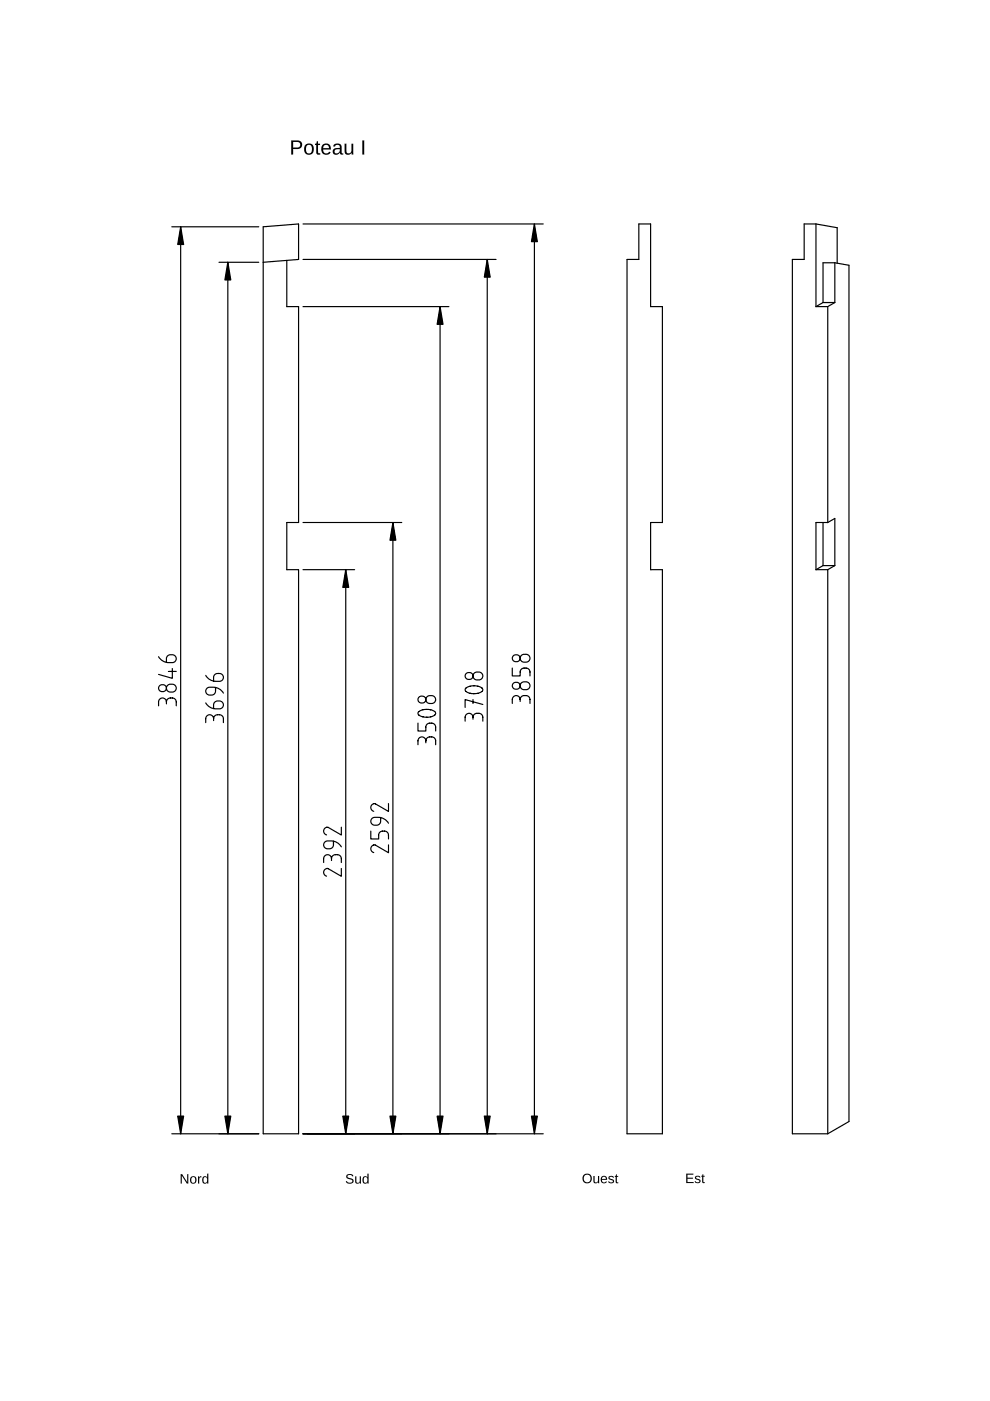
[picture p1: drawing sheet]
<svg xmlns="http://www.w3.org/2000/svg" width="210mm" height="297mm" viewBox="0 0 210 297" stroke-linecap="round" stroke-linejoin="round" font-family="sans-serif">
<g fill="none" stroke="#000" stroke-width=".25">
<path d="M36.4 48.1h18.5M38.3 48.1v192.3M46.4 55.6h8.5M48.3 55.6v184.8M60.8 55.2v9.8h2.5v45.8h-2.5v10h2.5v119.6h-7.5v-192.3l7.5-.6v7.5l-7.5 .6M64.2 47.5h51M64.2 55h41M103.3 55v185.4M113.3 47.5v192.9M135.4 47.5h2.5v17.5h2.5v45.8h-2.5v10h2.5v119.6h-7.5v-185.4h2.5zM173 47.5h-2.5v7.5h-2.5v185.4h7.5M173 47.5v17.5"/>
<path d="M173 47.5l4.5 .8v7.5M177 55.7h-2.5v8.4M177 55.7l3 .5v181.6l-4.5 2.6M177 55.7v8.4M64.2 65h31M93.3 65v175.4M173 65h2.5M174.5 64.1h2.5M174.5 64.1l-1.5 .9M175.5 65v45.8M177 64.1l-1.5 .9M64.2 110.8h21"/>
<path d="M83.3 110.8v129.6M174.5 119.9h2.5M174.5 110.8v9.1M174.5 119.9l-1.5 .9M175.5 110.8h-2.5v10M175.5 110.8l1.5-.9v10M177 119.9l-1.5 .9M33.6 139.2a2.69 2.69 0 0 0 3.5 1 .89 .89 0 0 0 .1-1.1 .89 .89 0 0 0-1.1-.3 .83 .83 0 0 0-.8 .9v.7M64.2 120.8h11M73.3 120.8v119.6M108.8 139a.82 .82 0 0 1 1.2 0 .82 .82 0 0 1 0 1.2 .82 .82 0 0 1-1.2-.1 .73 .73 0 0 1 0-1.1zM110.5 139a.99 .99 0 0 1 1.4-.2 .99 .99 0 0 1 .2 1.3 .99 .99 0 0 1-1.3 .2 .99 .99 0 0 1-.3-1.3z"/>
<path d="M173 120.8h2.5M175.5 120.8v119.6M33.8 145.4a.82 .82 0 0 1 1.2-.1 .82 .82 0 0 1 0 1.2 .82 .82 0 0 1-1.2-.1 .73 .73 0 0 1 0-1zM35.3 148.8a.83 .83 0 0 0-.8-.8 .83 .83 0 0 0-.9 .8v.9M35.3 148.8a1.06 1.06 0 0 1 1-.8 1.06 1.06 0 0 1 1.1 .8v.9M35.3 148.8v.4M35.5 145.3a.99 .99 0 0 1 1.4-.2 .99 .99 0 0 1 .2 1.4 .99 .99 0 0 1-1.3 .2 .99 .99 0 0 1-.3-1.4zM35.7 142.4h1.7M36.5 141.7v2.1l-2.9-.8M43.6 149a2.69 2.69 0 0 0 3.5 1 .89 .89 0 0 0 .1-1.1 .89 .89 0 0 0-1.1-.3 .83 .83 0 0 0-.8 .9v.7M43.6 143.2a2.69 2.69 0 0 0 3.5 1 .89 .89 0 0 0 .1-1.1 .89 .89 0 0 0-1.1-.3 .83 .83 0 0 0-.8 .8v.8M45.3 152.4a.83 .83 0 0 0-.8-.9 .83 .83 0 0 0-.9 .9v.8"/>
<path d="M45.3 152.4a1.06 1.06 0 0 1 1-.9 1.06 1.06 0 0 1 1.1 .9v.8M45.3 152.4v.4M45.7 145.8v.7a1.02 1.02 0 0 1-1.2 .9 1.02 1.02 0 0 1-.8-1.2l.2-.3a2.73 2.73 0 0 1 3.5 1.1M88.6 153.3v1.7h1.7v-.8a1.06 1.06 0 0 1 1-.9 1.06 1.06 0 0 1 1.1 .9v.8M88.8 147.8a.82 .82 0 0 1 1.2-.1 .82 .82 0 0 1 0 1.2 .82 .82 0 0 1-1.2-.1 .73 .73 0 0 1 0-1zM89.7 150.5l1.1-.1 .8 .2 .7 .4v.4l-.7 .5-.8 .2-1.1-.1-.9-.4a.61 .61 0 0 1-.1-.7 .61 .61 0 0 1 .7-.3l.3-.1M90.3 157.1a.83 .83 0 0 0-.8-.9 .83 .83 0 0 0-.9 .9v.8M90.3 157.1a1.06 1.06 0 0 1 1-.9 1.06 1.06 0 0 1 1.1 .9v.8M90.3 157.1v.4M90.5 147.7a.99 .99 0 0 1 1.4-.1 .99 .99 0 0 1 .2 1.3 .99 .99 0 0 1-1.3 .2 .99 .99 0 0 1-.3-1.4zM98.7 146l1-.5 1.1-.1 1.1 .3 .4 .3 .1 .2-.2 .4-.6 .3-1.4 .2-.8-.2-.6-.3-.2-.4zM98.8 142.8a.82 .82 0 0 1 1.2-.1 .82 .82 0 0 1 0 1.2 .82 .82 0 0 1-1.2-.1 .73 .73 0 0 1 0-1z"/>
<path d="M100.3 152.1a.83 .83 0 0 0-.8-.9 .83 .83 0 0 0-.9 .9v.8M100.3 152.1a1.06 1.06 0 0 1 1-.9 1.06 1.06 0 0 1 1.1 .9v.8M100.3 148.3v.9M100.3 152.1v.4M100.5 142.7a.99 .99 0 0 1 1.4-.1 .99 .99 0 0 1 .2 1.3 .99 .99 0 0 1-1.3 .2 .99 .99 0 0 1-.3-1.4zM102.4 149.4l-3.8-1.1v1.7M108.6 141.6v1.7h1.7v-.8a1.06 1.06 0 0 1 1-.9 1.06 1.06 0 0 1 1.1 .9v.8M108.8 144.9a.82 .82 0 0 1 1.2-.1 .82 .82 0 0 1 0 1.2 .82 .82 0 0 1-1.2-.1 .73 .73 0 0 1 0-1zM110.3 148.3a.83 .83 0 0 0-.8-.8 .83 .83 0 0 0-.9 .8v.8M110.3 148.3a1.06 1.06 0 0 1 1-.8 1.06 1.06 0 0 1 1.1 .8v.8M110.3 148.3v.4M110.5 144.8a.99 .99 0 0 1 1.4-.2 .99 .99 0 0 1 .2 1.4 .99 .99 0 0 1-1.3 .1 .99 .99 0 0 1-.3-1.3z"/>
<path d="M70.7 178.3v.8a1.02 1.02 0 0 1-1.2 .9 1.02 1.02 0 0 1-.8-1.2l.2-.3a2.73 2.73 0 0 1 3.5 1M72.4 175.4v1.6l-2.8-1.6a.81 .81 0 0 0-1 .6 .81 .81 0 0 0 .6 1M78.6 176.2v1.7h1.7v-.9a1.06 1.06 0 0 1 1-.8 1.06 1.06 0 0 1 1.1 .8v.9M80.7 173.3v.8a1.02 1.02 0 0 1-1.2 .9 1.02 1.02 0 0 1-.8-1.2l.2-.3a2.73 2.73 0 0 1 3.5 1M82.4 179.1v1.7l-2.8-1.6a.81 .81 0 0 0-1 .6 .81 .81 0 0 0 .6 1M82.4 170.4v1.6l-2.8-1.6a.81 .81 0 0 0-1 .6 .81 .81 0 0 0 .6 1M70.3 182a.83 .83 0 0 0-.8-.8 .83 .83 0 0 0-.9 .8v.9M70.3 182a1.06 1.06 0 0 1 1-.8 1.06 1.06 0 0 1 1.1 .8v.9M70.3 182v.5M72.4 184.1v1.7l-2.8-1.6a.81 .81 0 0 0-1 .6 .81 .81 0 0 0 .6 1M36.4 240.4h18.5M64.2 240.4h51"/>
</g>
<g fill="#000">
<path d="M61.7 29.8h1.3a.92 .92 0 0 1 1.1 .9 .92 .92 0 0 1-1.1 .9h-.9v1.2h-.4zM62.1 30.1v1.2h.9a.6 .6 0 0 0 .7-.6 .6 .6 0 0 0-.7-.6zM64.8 30.6a1.11 1.11 0 0 1 1.4 0 1.11 1.11 0 0 1 .3 1.4 1.03 1.03 0 0 1-1.2 .8 1.03 1.03 0 0 1-.8-1.2v-.4zM65 30.9l-.1 .5a.75 .75 0 0 0 .1 .9 .75 .75 0 0 0 .9 .1l.2-.6a.72 .72 0 0 0-.1-.9 .72 .72 0 0 0-.9-.1zM67.2 30h.2v.5h.5v.2h-.5v1.5l.2 .3h.3v.3l-.6-.1-.2-.1-.1-1.9h-.2v-.2h.3zM68.4 30.7a1.05 1.05 0 0 1 1.3-.2 1.05 1.05 0 0 1 .5 1.2h-1.7a.67 .67 0 0 0 .4 .8 .67 .67 0 0 0 .9-.3l.3 .1a1.11 1.11 0 0 1-1.5 .4 1.11 1.11 0 0 1-.5-1.5zM68.7 30.8l-.2 .6h1.3a.63 .63 0 0 0-.4-.6 .63 .63 0 0 0-.7 0zM70.8 30.7a.99 .99 0 0 1 1.6 .5v1.1l.4 .2a.34 .34 0 0 1-.3 .3 .34 .34 0 0 1-.3-.1l-.1-.4a.77 .77 0 0 1-1 .6 .77 .77 0 0 1-.5-1 .77 .77 0 0 1 .9-.5h.5a.52 .52 0 0 0-.3-.7 .52 .52 0 0 0-.7 .4l-.4-.1zM71.1 31.8a.5 .5 0 0 0 .2 .8 .5 .5 0 0 0 .6-.4l.1-.6zM73.1 30.5h.3v1.4a.55 .55 0 0 0 .7 .6 .55 .55 0 0 0 .4-.7v-1.3h.4v2.3h-.3l-.1-.4a.78 .78 0 0 1-.9 .4 .78 .78 0 0 1-.5-.8zM76.8 29.8h.4v3h-.4z"/>
<path d="M38.3 248.9h.3l1.1 1.8v-1.8h.2v2h-.3l-1.1-1.7v1.7h-.2zM40.5 249.6a.75 .75 0 0 1 1 .1 .75 .75 0 0 1 0 1 .75 .75 0 0 1-1 .1l-.2-.6zM40.7 249.7l-.1 .3a.49 .49 0 0 0 .4 .8 .49 .49 0 0 0 .4-.8 .41 .41 0 0 0-.3-.4 .41 .41 0 0 0-.4 .1zM42 249.4h.2v.3l.2-.3h.3v.2l-.4 .2-.1 1.1h-.2zM43 249.6l.4-.2 .5 .2v-.8h.3v2.1h-.3v-.2a.59 .59 0 0 1-.7 .2 .59 .59 0 0 1-.3-.7zM43.3 249.6l-.2 .6a.43 .43 0 0 0 .4 .6 .43 .43 0 0 0 .4-.6 .43 .43 0 0 0-.1-.5 .43 .43 0 0 0-.5-.1z"/>
<path d="M73.5 249.1l.5-.2a.74 .74 0 0 1 .9 .5h-.2a.49 .49 0 0 0-.6-.3 .49 .49 0 0 0-.4 .5l.1 .1a1.04 1.04 0 0 1 1.2 .8 .95 .95 0 0 1-1.7 0l.3-.1a.57 .57 0 0 0 .6 .4 .57 .57 0 0 0 .5-.6l-.2-.1a1.01 1.01 0 0 1-1.1-.8zM75.3 249.4h.3v1a.37 .37 0 0 0 .4 .4 .37 .37 0 0 0 .3-.5v-.9h.2v1.5h-.2v-.2a.52 .52 0 0 1-.6 .3 .52 .52 0 0 1-.4-.6zM77 249.6l.4-.2 .5 .2v-.8h.2l.1 2.1h-.3v-.2a.59 .59 0 0 1-.8 .2 .59 .59 0 0 1-.2-.7zM77.3 249.6l-.2 .6a.43 .43 0 0 0 .4 .6 .43 .43 0 0 0 .4-.6 .43 .43 0 0 0-.1-.5 .43 .43 0 0 0-.5-.1z"/>
<path d="M123.4 249.9a1.05 1.05 0 0 1 2.1 0 1.05 1.05 0 0 1-2.1 0zM124 249.3a.77 .77 0 0 0 0 1.2 .77 .77 0 0 0 1.2-.5 .74 .74 0 0 0-.3-.8 .74 .74 0 0 0-.9 .1zM125.8 249.3h.3v1a.37 .37 0 0 0 .4 .4 .37 .37 0 0 0 .3-.5v-.9h.2v1.6h-.2v-.3a.52 .52 0 0 1-.6 .3 .52 .52 0 0 1-.4-.5zM127.6 249.5a.7 .7 0 0 1 .8-.1 .7 .7 0 0 1 .3 .8h-1.1a.45 .45 0 0 0 .3 .5 .45 .45 0 0 0 .6-.2h.2a.77 .77 0 0 1-1.1 .2 .77 .77 0 0 1-.1-1.1zM127.8 249.6l-.2 .4h.9a.42 .42 0 0 0-.3-.5 .42 .42 0 0 0-.4 .1zM129.1 249.4l.7-.1 .4 .4h-.3a.29 .29 0 0 0-.4-.2 .29 .29 0 0 0-.1 .4 .52 .52 0 0 1 .7 .3 .52 .52 0 0 1-.3 .7l-.6-.1-.3-.3h.3l.2 .2a.32 .32 0 0 0 .6-.2 .32 .32 0 0 0-.5-.3l-.1-.1a.42 .42 0 0 1-.4-.2 .42 .42 0 0 1 .1-.5zM130.6 249h.2v.3h.3v.2h-.3v1l.1 .2h.2v.2l-.5-.2-.1-1.2h-.1v-.2h.1z"/>
<path d="M145.5 248.8h1.5v.3h-1.2v.6h1.1v.2h-1.1v.7h1.3v.2h-1.6zM147.5 249.4l.7-.1 .3 .4-.2-.1a.29 .29 0 0 0-.4-.2 .29 .29 0 0 0-.1 .5 .52 .52 0 0 1 .6 .3 .52 .52 0 0 1-.2 .6h-.6l-.3-.3 .2-.1 .3 .3a.32 .32 0 0 0 .5-.2 .32 .32 0 0 0-.5-.4 .42 .42 0 0 1-.4-.3 .42 .42 0 0 1 .1-.4zM149 249h.1v.3h.3v.2h-.3v1l.1 .1h.2v.2l-.5-.1v-1.2h-.2v-.2h.2z"/>
</g>
<g fill="#000">
<path d="M38.3 48.1l.6 3.7h-1.2zM48.3 55.6l.6 3.8h-1.2zM103.3 55l.6 3.8h-1.2zM113.3 47.5l.6 3.7h-1.2zM93.3 65l.6 3.8h-1.2zM83.3 110.8l.6 3.7h-1.2zM73.3 120.8l.6 3.7h-1.2zM37.7 236.6h1.2l-.6 3.8zM47.7 236.6h1.2l-.6 3.8zM72.7 236.6h1.2l-.6 3.8zM82.7 236.6h1.2l-.6 3.8zM92.7 236.6h1.2l-.6 3.8z"/>
<path d="M102.7 236.6h1.2l-.6 3.8zM112.7 236.6h1.2l-.6 3.8z"/>
</g>
<g fill="#000" stroke="#000" stroke-width=".25">
<path d="M38.3 48.1l.6 3.7h-1.2zM48.3 55.6l.6 3.8h-1.2zM103.3 55l.6 3.8h-1.2zM113.3 47.5l.6 3.7h-1.2zM93.3 65l.6 3.8h-1.2zM83.3 110.8l.6 3.7h-1.2zM73.3 120.8l.6 3.7h-1.2zM37.7 236.6h1.2l-.6 3.8zM47.7 236.6h1.2l-.6 3.8zM72.7 236.6h1.2l-.6 3.8zM82.7 236.6h1.2l-.6 3.8zM92.7 236.6h1.2l-.6 3.8z"/>
<path d="M102.7 236.6h1.2l-.6 3.8zM112.7 236.6h1.2l-.6 3.8z"/>
</g>
</svg>
